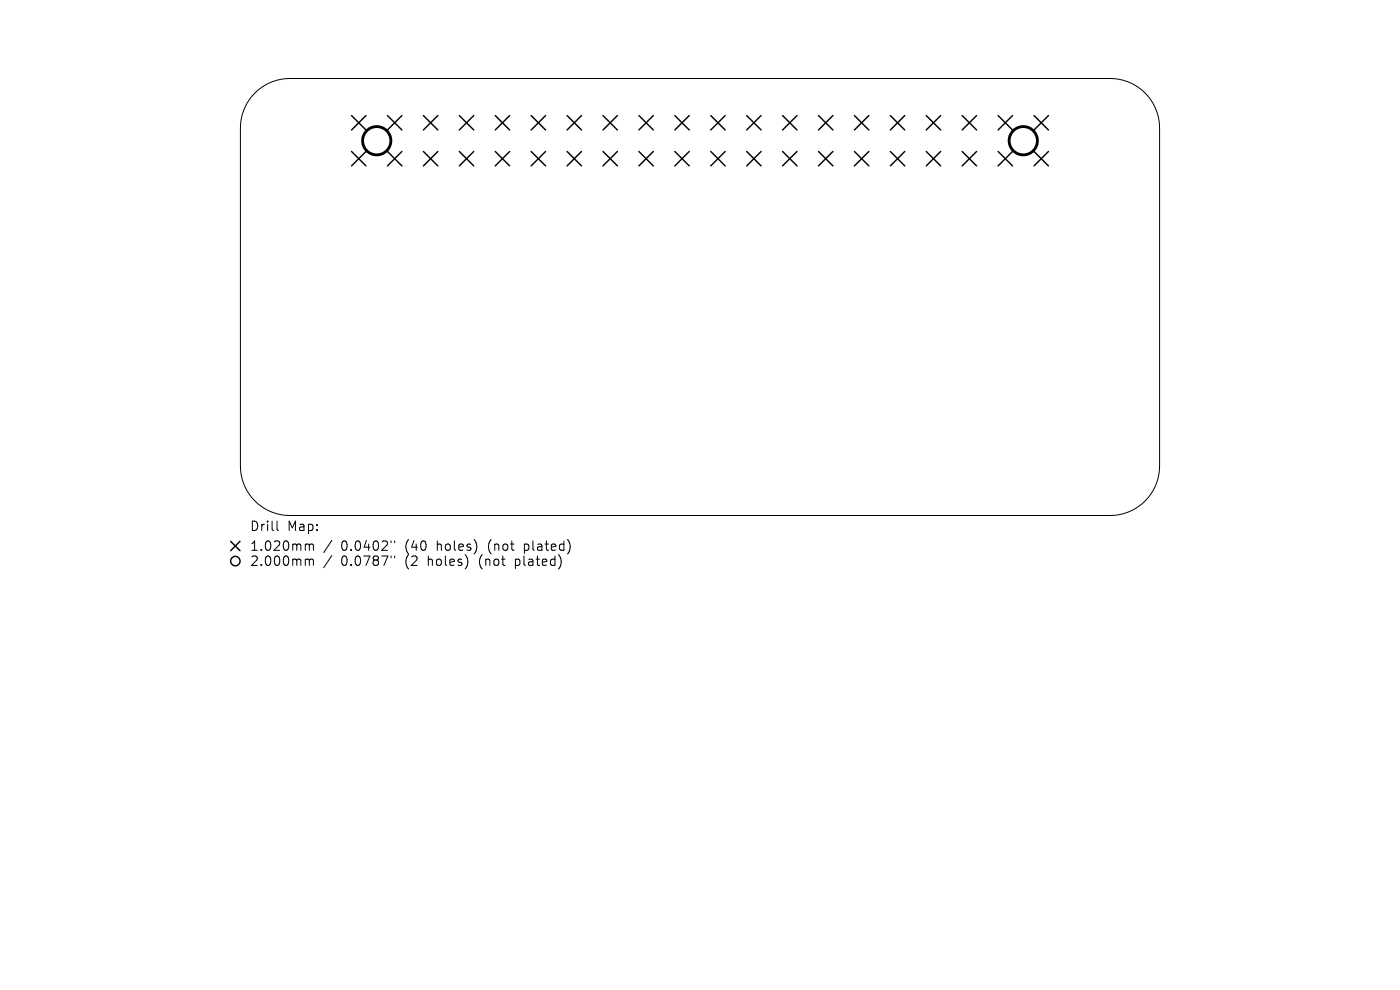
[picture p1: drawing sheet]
<svg xmlns="http://www.w3.org/2000/svg" width="297mm" height="210mm" viewBox="0 0 297 210" stroke-linecap="round" stroke-linejoin="round" font-family="sans-serif">
<defs><g id="words">
<g font-size="2.8">
<text x="52.9" y="112.9">Drill</text>
<text x="60.9" y="112.9">Map:</text>
<text x="52.9" y="117.1">1.020mm</text>
<text x="72.4" y="117.1">0.0402&quot;</text>
<text x="86.1" y="117.1">(40</text>
<text x="93" y="117.1">holes)</text>
<text x="104" y="117.1">(not</text>
<text x="111.8" y="117.1">plated)</text>
<text x="52.9" y="120.3">2.000mm</text>
<text x="72.4" y="120.3">0.0787&quot;</text>
<text x="86.1" y="120.3">(2</text>
<text x="91.1" y="120.3">holes)</text>
<text x="102.1" y="120.3">(not</text>
<text x="109.9" y="120.3">plated)</text>
</g>
</g></defs>
<g fill="none" stroke="#000" stroke-width=".21">
<path d="M54.1 19.7a10.5 10.5 0 0 1 7.4-3h174a10.5 10.5 0 0 1 10.5 10.5v71.7a10.5 10.5 0 0 1-10.5 10.5h-174a10.5 10.5 0 0 1-10.5-10.5v-71.7a10.5 10.5 0 0 1 3.1-7.5zM58.8 110.5v1.8l.3 .2M65.1 115.4h.2l.3 .3M65.1 118.6h.2l.3 .3M65.6 115.7l.3-.3 .5 .1 .1 1.2M65.6 115.7v1M65.6 118.9v1M65.6 118.9l.3-.3 .5 .1 .1 1.2M70.4 114.6l-1.7 2.6M70.4 117.8l-1.7 2.6M83 114.7v.4M83 117.9v.4"/>
<path d="M83.7 114.7v.4M83.7 117.9v.4"/>
</g>
<g fill="none" stroke="#000" stroke-width=".31">
<path d="M74.6 24.5l3 3.1M74.6 32.1l3 3.1M77.6 24.5l-3 3.1M77.6 32.1l-3 3.1M82.2 24.5l3.1 3.1M82.2 32.1l3.1 3.1M85.3 24.5l-3.1 3.1M85.3 32.1l-3.1 3.1M89.8 32.1l3.1 3.1M89.8 24.5l3.1 3.1M92.9 24.5l-3.1 3.1M92.9 32.1l-3.1 3.1"/>
<path d="M97.4 24.5l3.1 3.1M97.4 32.1l3.1 3.1M100.5 24.5l-3.1 3.1M100.5 32.1l-3.1 3.1M105.1 32.1l3 3.1M105.1 24.5l3 3.1M108.1 24.5l-3 3.1M108.1 32.1l-3 3.1M112.7 32.1l3 3.1M112.7 24.5l3 3.1M115.7 24.5l-3 3.1M115.7 32.1l-3 3.1"/>
<path d="M120.3 32.1l3.1 3.1M120.3 24.5l3.1 3.1M123.4 24.5l-3.1 3.1M123.4 32.1l-3.1 3.1M127.9 32.1l3.1 3.1M127.9 24.5l3.1 3.1M131 24.5l-3.1 3.1M131 32.1l-3.1 3.1M135.5 32.1l3.1 3.1M135.5 24.5l3.1 3.1M138.6 24.5l-3.1 3.1M138.6 32.1l-3.1 3.1"/>
<path d="M143.2 32.1l3 3.1M143.2 24.5l3 3.1M146.2 24.5l-3 3.1M146.2 32.1l-3 3.1M150.8 24.5l3 3.1M150.8 32.1l3 3.1M153.8 24.5l-3 3.1M153.8 32.1l-3 3.1M158.4 32.1l3.1 3.1M158.4 24.5l3.1 3.1M161.5 24.5l-3.1 3.1M161.5 32.1l-3.1 3.1"/>
<path d="M166 24.5l3.1 3.1M166 32.1l3.1 3.1M169.1 24.5l-3.1 3.1M169.1 32.1l-3.1 3.1M173.6 32.1l3.1 3.1M173.6 24.5l3.1 3.1M176.7 24.5l-3.1 3.1M176.7 32.1l-3.1 3.1M181.3 24.5l3 3.1M181.3 32.1l3 3.1M184.3 24.5l-3 3.1M184.3 32.1l-3 3.1"/>
<path d="M188.9 32.1l3 3.1M188.9 24.5l3 3.1M191.9 24.5l-3 3.1M191.9 32.1l-3 3.1M196.5 32.1l3.1 3.1M196.5 24.5l3.1 3.1M199.6 24.5l-3.1 3.1M199.6 32.1l-3.1 3.1M204.1 32.1l3.1 3.1M204.1 24.5l3.1 3.1M207.2 24.5l-3.1 3.1M207.2 32.1l-3.1 3.1"/>
<path d="M211.7 32.1l3.1 3.1M211.7 24.5l3.1 3.1M214.8 24.5l-3.1 3.1M214.8 32.1l-3.1 3.1M219.4 24.5l3 3.1M219.4 32.1l3 3.1M222.4 24.5l-3 3.1M222.4 32.1l-3 3.1"/>
</g>
<g fill="none" stroke="#000" stroke-width=".6">
<circle cx="79.9" cy="29.9" r="3"/>
<circle cx="217.1" cy="29.9" r="3"/>
</g>
<g fill="none" stroke="#000" stroke-width=".3">
<path d="M48.9 114.8l2 2M50.9 114.8l-2 2"/>
<circle cx="49.9" cy="119" r="1"/>
</g>
<use href="#words"/>
</svg>
